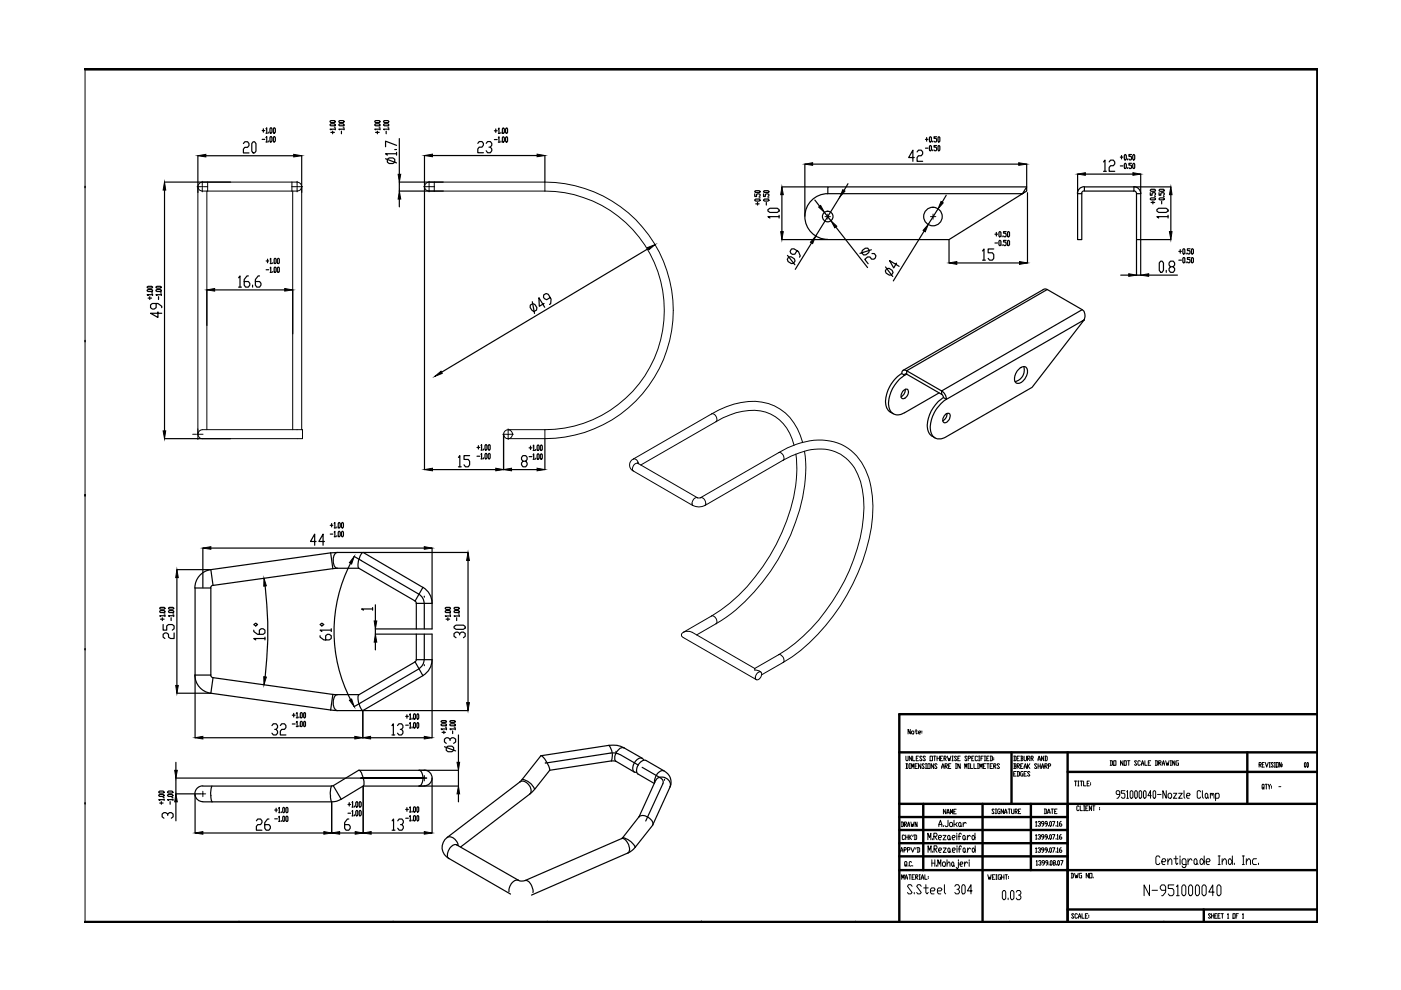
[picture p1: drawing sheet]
<svg xmlns="http://www.w3.org/2000/svg" width="297mm" height="210mm" viewBox="0 0 297 210" stroke-linecap="round" stroke-linejoin="round" font-family="sans-serif">
<!-- layer: 0 -->
<g fill="none" stroke="#000" stroke-width=".25">
<path d="M34.9 38.6h14M42 33v7.8M43.6 33h18.7M51.6 30.4l.3-.3h.6l.3 .3v.5l-.3 .3h-.6l-.3 .4v.8h1.2M53.7 30.1h.3l.3 .3v1.6l-.3 .4h-.3l-.3-.4v-1.6zM55.6 29.5h.5M55.6 27.7h.5M55.8 27.3v.7M56.4 27.3l.2-.2v1.1M56.4 29.2l.2-.2v1.1M56.4 28.2h.3M56.4 30.1h.3"/>
<path d="M57 28v.2M57 29.9v.2M57.4 27.1l.3 .2-.2 .9-.3-.2zM57.4 29l.3 .2-.2 .9-.3-.2zM58.1 27.1l.3 .2v.7l-.2 .2-.2-.2zM58.1 29l.3 .2v.7l-.2 .2-.2-.2zM64 33v7.8M70 26.4l.1-.2h.8l.2 .3-1 .2zM70 25.7l.9-.1 .2 .2-.2 .2h-.8zM70.1 28.1h.8M70.5 27.8v.6M70.9 27h.2"/>
<path d="M71.1 27.4h-1.1l.1 .1M71.1 27.2v.3M71.8 26.4l.2-.2h.8l.1 .3-.9 .2zM71.8 25.7l1-.1 .1 .2-.1 .2h-.8zM72.4 27.8v.6M72.8 27h.1M72.9 27.4h-1.1l.2 .1M72.9 27.2v.3M79.5 26.4l.1-.2h.8l.2 .3-1 .2zM79.5 25.7l.9-.1 .2 .2-.2 .2h-.8zM79.6 28.1h.8M80 27.8v.6"/>
<path d="M80.4 27h.2M80.6 27.4h-1.1l.1 .1M80.6 27.2v.3M81.3 26.4l.2-.2h.8l.1 .3-.9 .2zM81.3 25.7l1-.1 .1 .2-.1 .2h-.8zM81.7 33.7l2.4 .8M81.9 27.8v.6M82.1 33.8l.4-.3h.8l.4 .3v.6l-.4 .3h-.8l-.4-.3zM82.3 27h.1M82.4 27.4h-1.1l.2 .1M82.4 27.2v.3M83.7 31.7h.4"/>
<path d="M84.1 32.6h-2.4l.4 .3M84.1 30.8l-2.4-.9v1.2M84.1 32.3v.6M84.7 29.4v7.6M90 33v6.5M90 39.6v60M91.7 33h22.2M94 38.6h-9.3v1.9h9.3M101.3 30.4l.3-.4h.6l.3 .4v.4l-.3 .4h-.6l-.3 .4v.8h1.2M103.1 30.4l.3-.4h.6l.3 .4v.4l-.3 .4h-.3M104 31.2l.3 .4v.4l-.3 .4h-.6l-.3-.4M104.8 27.7h.6"/>
<path d="M104.8 29.6h.6M105.1 27.3v.8M105.7 27.3l.1-.2v1.2M105.7 29.2l.1-.2v1.1M105.7 28.3h.3M105.7 30.1h.3M106.2 28.1v.2M106.2 29.9v.2M106.6 27.1l.3 .2v.8l-.1 .2-.3-.2zM106.6 29l.3 .2v.7l-.1 .2-.3-.2zM107.4 27.1l.2 .2-.1 1-.3-.2v-.8zM107.4 29l.2 .2-.1 .9-.3-.2v-.7z"/>
<path d="M115.5 33v5.6M165.8 39.6h9.6M170.6 34.8v11M172.3 34.8h43.7M179.8 38.9l-.9 1.5M193.8 33.4h-1.1l.8-1.6v2.4M194.4 32.2l.3-.4h.6l.3 .4v.4l-.3 .4h-.6l-.3 .4v.8h1.2M196.2 29.5h.6M196.2 31.4h.6M196.5 29.2v.7M197.2 29l.3 .2v.7l-.2 .2-.2-.2zM197.2 30.9l.3 .1v.8l-.2 .2-.2-.2z"/>
<path d="M197.7 29.9v.2M197.7 31.8v.2M198.6 29h-.6v.3h.5l.1 .2v.4l-.1 .2h-.3l-.2-.2M198.6 30.9h-.6v.3h.5l.1 .2v.4l-.1 .2h-.3l-.2-.2M199 29l.3 .2-.2 .9-.2-.2zM199 30.9l.3 .1-.2 1-.2-.2zM217.7 39.6v.9l-.9 .6zM217.7 39.6h-42.2v1.5M217.7 34.8v4.7M228.5 36.9l-.1 4.1a1.46 1.46 0 0 1 1.5-1.4M229.9 39.6h10.5v.9h-10.5zM230.1 36.9h10.1"/>
<path d="M234 34.3l.3-.3v2.3M234 36.3h.6M235.2 34.3l.3-.3h.6l.2 .3v.5l-.2 .3h-.6l-.3 .4v.8h1.1M237.5 33.3h.6M237.5 35.2h.6M237.8 33v.7M238.5 32.8l.3 .2v.7l-.2 .2-.2-.2zM238.5 34.6l.3 .2v.8l-.2 .1-.2-.1zM239.1 33.7v.2M239.1 35.6v.1M239.9 32.8h-.5v.3h.4l.1 .2v.4l-.1 .2h-.3l-.1-.2M239.9 34.6h-.5v.4h.4l.1 .2v.4l-.1 .1h-.3l-.1-.1"/>
<path d="M240.3 32.8l.3 .2-.1 .9-.3-.2v-.7zM240.3 34.6l.3 .2-.1 .9-.3-.1v-.8zM240.5 39.6h7.7M241.9 36.9v4.1a1.46 1.46 0 0 0-1.5-1.4M34.9 40.3v51.1M50.6 58.9l.3-.4v2.4M52.7 58.5h-.3l-.6 .8v1.2l.3 .4h.6l.3-.4v-.4l-.3-.4h-.9M55 58.5h-.3l-.6 .8v1.2l.3 .4h.6l.3-.4v-.4l-.3-.4h-.9M56.4 55.3h.6M56.4 57.2h.6M56.7 54.9v.8M57.3 54.9l.1-.1v1.1"/>
<path d="M57.3 56.8l.1-.2v1.1M57.3 55.9h.3M57.3 57.7h.3M57.8 55.7v.2M57.8 57.6v.1M58.3 54.8l.2 .1v.8l-.1 .2-.3-.2zM58.3 56.6l.2 .2v.8l-.1 .1-.3-.1zM58.8 54.9l.2-.1 .2 .1-.1 1-.3-.2zM58.8 56.8l.2-.2 .2 .2-.1 .9-.3-.1zM84.7 42.2v1.7M137.5 52.7l-43.9 26.2M160 42.4l.2-.2h.8l.2 .3-1 .1z"/>
<path d="M160 41.1v.6h.4v-.5l.6-.1 .2 .1v.3l-.2 .2M160 40.6l1-.2 .2 .3-1 .1zM160.2 43.2h.8M160.6 42.9v.6M161 42h.2M161.9 42.4l.2-.2h.7l.2 .3-.9 .1zM161.9 41.1v.6h.4v-.5l.5-.1 .2 .1v.3l-.2 .2M161.9 40.6l.9-.2 .2 .3-.9 .1zM162.5 42.9v.6M162.8 44.5l.4-.3h1.6l.4 .3v.2l-.4 .3h-1.6l-.4-.3zM162.8 42h.2M165.2 45.9h-2.4l.4 .3"/>
<path d="M165.2 45.6v.6M165.8 50.8h9.6M165.8 41.3v7.8M167 54.1l1.5 2M167.2 54.5l.5-.1 .7 .5 .2 .4-.4 .5-.4 .1-.7-.4-.2-.5zM169 53.1l-.5 .8h-.5l-.3-.2-.2-.4 .3-.5 .5-.1 1 .6 .4 1-.2 .2M172.1 51.5l-3.5 5.6M172.4 42.2a4.8 4.8 0 0 1 3.1-1.1h41.3l-15.6 9.7h-25.7a4.8 4.8 0 0 1-4.6-3.2 4.8 4.8 0 0 1 1.5-5.4zM172.8 42.4l1 1.3M174.8 45l1.4 1.8M177.2 48.1l6.7 8.6M178.1 41.8l-5.2 8.3"/>
<path d="M182.8 53.1l.7-.5h.5l.3 .5-.1 .5-.6 .4-.5 .1-.4-.5zM184.7 53l-2.4 .7M184.9 53.8h.5l.3 .4-.1 .5-.3 .2h-.5l-.4-.4h-.5l-.6 .5 .8 .9M187.7 56.6l1.6 2M188 56.9h.5l.6 .4 .3 .5-.4 .5h-.4l-.7-.4-.2-.5zM190.1 55.8l-.6 1-.9-1.6 2 1.3M195.9 49l-6.5 10.6M198.9 44.3l-2.1 3.3M200.6 41.4l-.8 1.4M201.2 50.8v5M202.9 55.8h13.3M208.3 53.2l.3-.4v2.4"/>
<path d="M208.3 55.2h.6M210.7 52.8h-1.2v.8h.9l.3 .4v.8l-.3 .4h-.6l-.3-.4M210.9 49.7h.6M210.9 51.5h.6M211.2 49.3v.7M211.9 49.1l.3 .2v.7l-.2 .2-.2-.2zM211.9 51l.3 .1v.8l-.2 .2-.2-.2zM212.5 50v.2M212.5 51.9v.2M213.3 49.1h-.5v.3h.4l.1 .3-.1 .5h-.3l-.1-.2M213.3 51h-.5v.3h.4l.1 .2-.1 .6h-.3l-.1-.2M213.7 49.1l.3 .2v.7l-.1 .2-.3-.2z"/>
<path d="M213.7 51l.3 .1v.8l-.1 .2-.3-.2zM217.8 40.9v14.9M228.5 41.1h.9v9.7h-.9zM229.9 40.5l-.5 .3-.1 .2M237.6 58.3h1.7M240.4 40.5h.3l.3 .5M241 41.1h.9v9.7h-.9zM241 50.8v7.5h.9v-7.5M241.9 50.8h6.3M243.5 58.3h6.1M243.9 42.1l.2-.1h.7l.2 .2-.9 .2zM243.9 40.9v.5h.4v-.4l.5-.1 .2 .1v.3l-.2 .1"/>
<path d="M243.9 40.3l.2-.2h.7l.2 .3-.9 .2zM244.1 42.9h.7M244.4 42.7v.5M244.8 41.7h.2M245.3 44.5l.4-.3h1.5l.5 .3v.2l-.5 .3h-1.5l-.4-.3zM245.7 42.1l.2-.1h.8l.1 .2-.9 .2zM245.7 40.9v.5h.4v-.4l.6-.1 .1 .1v.3l-.1 .1M245.7 40.3l.2-.2h.8l.1 .3-.9 .2zM246.1 55.4h.3l.3 .4v1.5l-.3 .4h-.3l-.3-.4v-1.5zM246.3 42.7v.5M246.7 41.7h.1M247.3 57.3v.4"/>
<path d="M247.7 45.9h-2.4l.4 .3M247.7 45.6v.6M248.2 56.6l-.3-.4v-.4l.3-.4h.6l.2 .4v.4l-.2 .4h-.6l-.3 .3v.4l.3 .4h.6l.2-.4v-.4l-.2-.3M248.2 41.3v7.8M249.9 55.2h.6M249.9 53.3h.6M250.2 52.9v.8M250.9 52.7l.3 .2-.1 .9-.3-.1zM250.9 54.6l.3 .2-.1 .9-.3-.2zM251.5 53.7v.1M251.5 55.5v.2M252.3 52.7h-.5v.4h.4l.1 .2v.4l-.1 .1h-.3l-.1-.1"/>
<path d="M252.3 54.6h-.5v.4h.4l.1 .2-.1 .5h-.3l-.1-.2M252.7 52.7l.3 .2v.8l-.1 .1-.3-.1zM252.7 54.6l.3 .2v.7l-.1 .2-.3-.2zM31.2 61.5l.9-.1 .2 .3-.9 .1zM31.2 60.8l.9-.1 .2 .3-.9 .1zM31.4 63.2h.7M31.8 62.9v.6M32.1 62.1h.2M32.3 62.5h-1.1l.2 .2M32.3 62.4v.3M33.1 61.5l.9-.1 .2 .3-.9 .1zM33.1 60.8l.9-.1 .2 .3-.9 .1z"/>
<path d="M33.1 64.3v.9l-.4 .3h-.4l-.4-.3v-.6l.4-.3h1.2l.8 .6v.3M33.5 66.1v1.2l-1.6-.9h2.4M33.6 62.9v.6M34 62.1h.2M34.2 62.5h-1.1l.2 .2M34.2 62.4v.3M43.9 61.5v7.5M45.5 61.5h14.9M50.6 60.9h.6M53.6 60.5v.4M62.1 61.5v9.3M112.4 64.7l.5-.3 .5 .2 .4 .6-.1 .5-.5 .3-.4-.2-.4-.6z"/>
<path d="M112.9 64l.4 2.5M115.4 64.3l-1.1 .6v-1.8l1.2 2.1M116.7 63.1l-.8 .4-.5-.2-.2-.3 .1-.5 .5-.3 .4 .2 .6 1v1l-.3 .2M192.2 79.3h-.3l-.1 .2M192.2 79.3l-.4 .2M215.8 78.5a1.2 1.2 0 0 1 1.9-.4 2.51 2.51 0 0 1-2 3.2 1.21 1.21 0 0 1-.4-1.8zM217.1 77.7a2.52 2.52 0 0 1-1.9 3.2M222 61.4l-.6-.1-29.9 17.2M229.4 65.7l-7.4-4.3-29.8 17.2v.7l7.4 4.3v-.7M229.9 67.8a1.81 1.81 0 0 0-.5-2.1l-29.8 17.2-7.4-4.3a.64 .64 0 0 0-.7-.1 .64 .64 0 0 0-.3 .7M34.9 93h14M91.7 99.6h13.4"/>
<path d="M97.2 97l.3-.4v2.4M97.2 99h.6M99.6 96.6h-1.2v.8h.9l.3 .4v.8l-.3 .4h-.6l-.3-.4M101.1 94.9h.6M101.1 96.7h.6M101.4 94.5v.7M102 94.5l.1-.2v1.1M102 96.4l.1-.3v1.2M102 95.4h.3M102 97.3h.3M102.5 95.2v.2M102.5 97.1v.2"/>
<path d="M103 94.3l.3 .2-.2 .9-.3-.2zM103 96.1l.3 .3-.2 .9-.3-.2zM103.7 94.3l.2 .2-.1 .9-.3-.2v-.7zM103.7 96.1l.2 .3-.1 .9-.3-.2v-.7zM106.8 92.1v7.5M108.5 99.6h5.4M110.9 97.8l-.3-.4v-.4l.3-.4h.6l.3 .4v.4l-.3 .4h-.6l-.3 .4v.4l.3 .4h.6l.3-.4v-.4l-.3-.4M112.2 95h.6M112.2 96.8h.6M112.5 94.6v.7M113 94.6l.2-.2v1.1M113 96.4l.2-.2v1.2"/>
<path d="M113 95.5h.3M113 97.4h.3M113.6 95.3v.2M113.6 97.2v.2M114 94.4l.3 .2-.1 .9-.3-.2zM114 96.2l.3 .2-.1 1-.3-.2zM114.7 94.4l.3 .2-.1 .9-.3-.2v-.7zM114.7 96.2l.3 .2-.1 1-.3-.2v-.8zM115.5 93.1v6.5M191.2 84.1l-.1 .1M191.5 82.9a.61 .61 0 0 1 1-.1 1.28 1.28 0 0 1-1.3 1.7 1.25 1.25 0 0 1 .3-1.6zM191.9 82.5l-.2 1-.5 .5"/>
<path d="M199.1 83.3l-7.3 4.2a2.08 2.08 0 0 1-2.3 .3 2.08 2.08 0 0 1-1.1-2.1 7.5 7.5 0 0 1 3.4-6.2l-.6-.3a7 7 0 0 0-3.3 7l.5 .9 1 .6M199.5 85.6l.9-.8 29.5-17-11.1 14.3-18.1 10.5a2.06 2.06 0 0 1-2.4 .3 2.06 2.06 0 0 1-1.1-2.1l.1-.7a7.9 7.9 0 0 1 2.2-4.5zM199.6 83.6l.4 .7M199.6 82.9a2.23 2.23 0 0 1 1.1 1.8l-.7-.4a7.1 7.1 0 0 0-3.2 7l.3 .7 1.1 .8M200.4 87.9a.59 .59 0 0 1 .9-.2 .59 .59 0 0 1 .1 .9 .99 .99 0 0 1-1.4 .9 1.23 1.23 0 0 1 .4-1.6zM200.8 87.6a1.59 1.59 0 0 1-.9 1.6M43 116.2v8.4M44.7 116.2h45.3M67 114.8h-1.2l.9-1.6v2.4M68.8 114.8h-1.2l.9-1.6v2.4M70 111.4h.6M70 113.2h.6"/>
<path d="M70.1 117.2l-25.4 3.6M70.1 117.2l.5 3.4M70.3 111v.7M70.9 111l.1-.2v1.1M70.9 112.9l.1-.3v1.2M70.9 111.9h.3M70.9 113.8h.3M71.4 111.7v.2M71.4 113.6v.2M71.5 117.1l-1.4 .1M71.5 117.1a1.87 1.87 0 0 0-.7 2.6l.2 .5 .5 .3M71.5 117.1h27.7"/>
<path d="M71.8 110.8l.3 .2v.7l-.1 .2-.3-.2zM71.8 112.6l.3 .3v.7l-.1 .2-.3-.2zM72.6 110.8l.2 .2-.1 .9-.3-.2v-.7zM72.6 112.6l.2 .3-.1 .9-.3-.2v-.7zM74.3 119.4a31.6 31.6 0 0 0 0 28.9M75.1 118l1.4 .8M76.6 118.8l12.2 7.2a2.22 2.22 0 0 1 1.1 1.9M91.6 116.2v11.6M99.2 118.8v30.2M33.9 129.6l.9-.1 .2 .3-1 .1zM33.9 128.9l.9-.1 .2 .2-1 .2zM34 131.3h.8"/>
<path d="M34.4 131v.6M34.6 132.4v1.2h.7v-.9l.4-.3h.8l.4 .3v.6l-.4 .3M34.8 130.2h.2M35 130.6h-1.1l.1 .1M35 130.4v.3M35.7 129.6l1-.1 .1 .3-.9 .1zM35.7 128.9l1-.1 .1 .2-.9 .2zM36.3 131v.6M36.7 130.2h.1M36.8 130.6h-1.1l.2 .1M36.8 130.4v.3M36.9 134.2v1.2h-.7l-.5-.3v-.6l-.4-.3h-.3l-.4 .3v.6l.4 .3"/>
<path d="M37.5 120.8h7.2M37.5 122.5v22.8M41.4 124.7v31.7M41.4 124.7h3.3M44.7 120.8a3.9 3.9 0 0 0-3.4 3.9M44.7 124.7v18.4M45.2 124.1l-.3 .1-.2 .5M53.8 133.6v.3l.8 .6h1.2l.4-.3v-.6l-.4-.3h-.4l-.4 .3v.9M53.8 132.4l.4-.3 .4 .3-.4 .3zM56.2 135.4h-2.4l.4 .3M56.2 135.1v.6M56.2 124.2a81.2 81.2 0 0 1 0 19.3"/>
<path d="M67.9 134.8v.3l.8 .6h1.1l.4-.3v-.6l-.4-.3h-.4l-.4 .3v.9M67.9 132.4l.3-.3 .5 .3-.5 .3zM70.2 133.6h-2.3l.3 .3M70.2 133.3v.6M70.6 120.6l-25.4 3.5-.5-3.3M71.5 120.5l-.9 .1M71.5 120.5h4.6M76.1 120.5a3.3 3.3 0 0 1 .9-3.4l12.7 7.4-1.7 2.9M76.1 120.5l11.9 6.9M79 129.1h-2.3l.3 .3M79 128.8v.6M79.6 128.2v3.5"/>
<path d="M79.6 136.1v1.7M88 127.4l.3 .5M88.2 133.4h-8.6v1.1h8.6M88.3 139.8l-.3 .5M88.3 127.9h3.3v5.5h-3.3zM88.3 134.5h3.3v5.4h-3.3zM89.7 124.5a3.9 3.9 0 0 1 1.9 3.4M89.9 139.8a2.22 2.22 0 0 1-1.1 2M90 126.6h.1M90 127.9v5.5M90 134.5v5.4M91.6 139.8a3.9 3.9 0 0 1-1.9 3.4"/>
<path d="M91.6 140v16.4M94.4 129.6l.9-.1 .2 .3-.9 .1zM94.4 128.9l.9-.1 .2 .2-.2 .2h-.7zM94.6 131.3h.7M95 131v.6M95.3 130.2h.2M95.5 130.6h-1.1l.2 .1M95.5 130.4v.3M96.3 132.8l.4-.3h1.6l.3 .3v.3l-.3 .3h-1.6l-.4-.3zM96.3 129.6l.9-.1 .2 .3-1 .1zM96.3 128.9l.9-.1 .2 .2-.2 .2h-.8zM96.8 131v.6"/>
<path d="M97.2 130.2h.2M97.4 130.6h-1.1l.1 .1M97.4 130.4v.3M97.5 134.6v-.3l-.4-.3h-.4l-.4 .3v.6l.4 .3M97.5 134.3l.3-.3h.5l.3 .3v.6l-.3 .3M37.5 147h7.2M43 156.4h32.2M44.7 143.1l.2 .5 .3 .1M44.7 143.1h-3.4a3.9 3.9 0 0 0 3.4 3.9M44.7 147l25.4 3.5M45.2 143.7l25.4 3.5M45.2 143.7l-.5 3.3"/>
<path d="M57.7 153.8l.3-.3h.5l.3 .3v.5l-.3 .3h-.2M58.5 154.6l.3 .4v.4l-.3 .4h-.5l-.3-.4M59.4 153.8l.3-.3h.6l.3 .3v.5l-.3 .3h-.6l-.3 .4v.8h1.2M62 151.6h.6M62 153.5h.6M62.3 151.3v.7M62.8 151.3l.2-.2v1.1M62.8 153.1l.2-.1v1.1M62.8 152.2h.3M62.8 154.1h.3M63.4 152v.2M63.4 153.9v.2"/>
<path d="M63.8 151.1l.3 .2-.1 .9-.3-.2zM63.8 153l.3 .1-.1 1-.3-.2zM64.5 151.1l.3 .2-.2 .9-.2-.2zM64.5 153l.3 .1-.2 1-.2-.2zM70.1 150.5l1.4 .2M70.6 147.2l.9 .1M70.6 147.2l-.5 3.3M71.5 147.3a1.79 1.79 0 0 0-.8 2.1 1.43 1.43 0 0 0 .8 1.3M71.5 150.7h27.7M71.5 147.3h4.6M76.5 149l-1.4 .8M76.9 150.7v5.7"/>
<path d="M78.6 156.4h11.4M83.1 153.8l.3-.3v2.3M83.1 155.8h.6M84.3 153.8l.3-.3h.5l.3 .3v.5l-.3 .3h-.2M85.1 154.6l.3 .4v.4l-.3 .4h-.5l-.3-.4M86 151.9h.6M86 153.8h.6M86.3 151.6v.7M86.8 151.6l.2-.3v1.2M86.8 153.4l.2-.2v1.1M86.8 152.5h.3M86.8 154.3h.3"/>
<path d="M87.4 152.3v.2M87.4 154.1v.2M87.8 151.3l.3 .3-.1 .9-.3-.2zM87.8 153.2l.3 .2-.1 .9-.3-.2zM88 140.3l1.7 3-12.7 7.3a1.18 1.18 0 0 1-.8-1.2 2.57 2.57 0 0 1-.1-2.1M88 140.3l-11.9 7M88.5 151.3l.3 .3-.2 .9-.2-.2zM88.5 153.2l.3 .2-.2 .9-.2-.2zM88.8 141.8l-12.3 7.2M90 141.1h.1M93.5 153.6l.9-.1 .3 .3-1 .1zM93.5 152.9l.9-.1 .3 .2-1 .2z"/>
<path d="M93.7 155.3h.7M94.1 155v.5M94.2 158.3l2.4 .9M94.4 154.2h.3M94.6 158.5l.4-.3h.8l.4 .3v.6l-.4 .3h-.8l-.4-.3zM94.7 154.6h-1.2l.2 .1M94.7 154.4v.3M95.4 153.6l.9-.1 .2 .3-.9 .1zM95.4 152.9l.9-.1 .2 .2-.9 .2zM95.4 157v-.3l-.4-.3h-.4l-.4 .3v.6l.4 .3M95.4 156.7l.4-.3h.4l.4 .3v.6l-.4 .3M96 155v.5"/>
<path d="M96.3 154.2h.2M96.5 154.6h-1.1l.2 .1M96.5 154.4v.3M97.2 155.8v5.8M129.1 158a3.4 3.4 0 0 1 .5 3.3M129.1 158a4.8 4.8 0 0 1 3.2 .6M129.1 158l-14.4 2.2M130.6 159.5h.1M132.3 158.6a1.88 1.88 0 0 0-2 1.8v.6l.4 .5M132.3 158.6l3.9 2.2M33.7 168.6l.9-.2 .2 .3-.2 .2h-.7zM33.7 167.9l.2-.2h.7l.2 .3-.9 .1z"/>
<path d="M33.9 170.3h.7M34.2 170v.5M34.6 169.1h.2M34.8 169.5h-1.1l.2 .2M34.8 169.4v.3M35.5 168.6l.9-.2 .3 .3-.3 .2h-.7zM35.5 167.9l.2-.2h.7l.3 .3-1 .1zM35.6 172.9v-.3l-.5-.3h-.3l-.4 .3v.6l.4 .3M35.6 172.6l.3-.3h.4l.4 .3v.6l-.4 .3M36.1 170v.5M36.4 169.1h.3M36.7 169.5h-1.2l.2 .2"/>
<path d="M36.7 169.4v.3M37.3 161.6v1.7M37.3 170v4M41.4 168.4v8.2M43 176.6h25.7M44.7 168.7v.6l.3 .7M44.9 166.7l-.2 1.1v.8M54.4 174l.3-.3h.5l.3 .3v.4l-.3 .4h-.5l-.3 .4v.8h1.1M57 173.7h-.3l-.6 .7v1.2l.3 .4h.6l.3-.4v-.4l-.3-.4h-.9M58.3 171.7h.5M58.3 173.6h.5M58.5 171.4v.7"/>
<path d="M59.1 171.4l.1-.2v1.1M59.1 173.2l.1-.1v1.1M59.1 172.3h.3M59.1 174.2h.3M59.6 172.1v.2M59.6 174v.2M60.1 171.2l.3 .2v.7l-.2 .2-.3-.2zM60.1 173.1l.3 .1v.8l-.2 .2-.3-.2zM60.7 171.2l.3 .2-.1 .9-.3-.2zM60.7 173.1l.3 .1-.1 1-.3-.2zM70.3 166.7a5.3 5.3 0 0 0 0 3.3M70.3 170.1v6.5"/>
<path d="M70.7 166.6l5.3-3.3a1.26 1.26 0 0 1 .9 1.2 2.87 2.87 0 0 1 .1 2.1l-4.7 2.9-.9 .4-1.1 .1M70.7 166.6l-27.7 .1a1.65 1.65 0 0 0-1.7 1.6 1.65 1.65 0 0 0 1.7 1.7h27.3M70.7 166.6l1.6 2.9M72 176.6h3.3M73.8 170.6h.5M73.8 172.4h.5M74 173.7h-.3l-.6 .7v1.2l.3 .4h.6l.3-.4v-.4l-.3-.4h-.9M74 170.2v.7M74.6 170.2l.2-.2v1.1M74.6 172l.2-.2v1.2M74.6 171.1h.3M74.6 173h.3"/>
<path d="M75.2 170.9v.2M75.2 172.8v.2M75.6 170l.3 .2-.2 .9-.3-.2v-.7zM75.6 171.8l.3 .2-.2 1-.3-.2v-.8zM76.1 163.3h21.1v3.4h-20.2M76.3 170l.3 .2v.7l-.2 .2-.2-.2zM76.3 171.8l.3 .2v.8l-.2 .2-.2-.2zM76.5 165h13.5h-13.4M77 166.8v9.8M78.7 176.6h11.3M83.1 174l.3-.3v2.3M83.1 176h.6"/>
<path d="M84.3 174l.3-.3h.6l.3 .3v.4l-.3 .4h-.3M85.2 174.8l.3 .4v.4l-.3 .4h-.6l-.3-.4M86 171.6h.6M86 173.5h.6M86.3 171.2v.8M86.8 171.2l.2-.1v1.1M86.8 173.1l.2-.2v1.1M86.8 172.2h.3M86.8 174h.3M87.4 172v.2M87.4 173.9v.1M87.8 171.1l.3 .1-.1 1-.3-.2z"/>
<path d="M87.8 172.9l.3 .2-.1 .9-.3-.1zM88.5 171.1l.3 .1-.2 1-.2-.2zM88.5 172.9l.3 .2-.2 .9-.2-.1zM88.8 163.3a1.81 1.81 0 0 1 .8 2.2 1.08 1.08 0 0 1-.8 1.2M89.9 163.3a1.67 1.67 0 0 1 1.7 1.7 1.67 1.67 0 0 1-1.7 1.6M90 165h.1M90.4 165h-53.1v3.3h5.1M91.6 165.1v11.5M94.8 177.5a2.6 2.6 0 0 0 .4 4.5l13 7.6M94.8 177.6a1.77 1.77 0 0 1 2.4 1.7M96.9 179.2a1.66 1.66 0 0 0-1.9 1.4l-.1 .9M96.9 179.2l13 7.4"/>
<path d="M96.9 179.1v.1M97.2 168.3v1.7M110.2 165.8a1.86 1.86 0 0 1 2.4 2.1l-.3 .5M110.2 165.8l-15.4 11.7M110.7 165.2a3.5 3.5 0 0 1 2.6 2.1M112.3 168.4l-14.6 11.2M114.7 160.2a4.2 4.2 0 0 1 1.8 2.7v.4l-3.1 4-1.1 1.1M114.7 160.2l-4.5 5.6M115.6 161.8l13.8-2.1a3.5 3.5 0 0 1 2.1 .3l3.8 2.2M116.5 163.3l13.8-2 4.2 2.4M131.8 177.8l-20.5 8.9-.7 .1-.7-.2M131.8 177.8a1.68 1.68 0 0 1 1.6 1.6l.1 .9"/>
<path d="M132 177.6a3.8 3.8 0 0 1 2.7 2M132 177.6l-.2 .2M132 177.6l3.5-4.5a2.11 2.11 0 0 1 2.9 1.8l-3.7 4.8-1.1 .9-20.9 9.2M136.1 162.7l3.9 2.2a.99 .99 0 0 1 .5 1.3l-3.6 7.9M136.5 161.2a.79 .79 0 0 0-1.4-.2 2.02 2.02 0 0 0-.6 2.7h.5M138.7 166.1l-3.4-2a1.7 1.7 0 0 1 .4-2.4 1.13 1.13 0 0 1 1.3-.5l3.8 2.2a2.62 2.62 0 0 1 1.3 3.4M140.8 163.4a1.99 1.99 0 0 0-2 2.1v.4M140.9 165.4h.1M142.1 166.8l-3.7 8.1M142.2 166.4l-.1 .4M142.2 166.4a1.76 1.76 0 0 0-1.3-1.6 1.76 1.76 0 0 0-1.9 .6l-3.5 7.8M94.8 181.5l.4 .5"/>
<path d="M109.9 186.6a2.07 2.07 0 0 0-2 2.5M111.3 186.7a1.68 1.68 0 0 1 1.6 1.6l.1 .9M133.4 180.3l-.3 .6"/>
<circle cx="175.5" cy="45.9" r="1.12"/>
<circle cx="197.8" cy="45.9" r="1.97"/>
</g>
<g fill="none" stroke="#000" stroke-width=".21">
<path d="M18 14.6v181M41.8 39.6h.8M42 39.6a.94 .94 0 0 0 .9 .9h20.1a.94 .94 0 0 0 1-.9M42 39.6a1.02 1.02 0 0 1 .9-1h20.1a1.01 1.01 0 0 1 1 1M42 39.6v52.6M42.8 39.6h.3M42.9 38.4v.9M42.9 39.4v.3M42.9 39.8v.9M43.2 39.6h.8M44 38.6v1.9M61.9 38.6v1.9"/>
<path d="M61.9 39.6h.8M62.9 39.6h.3M63 38.4v.9M63 39.4v.3M63 39.8v.9M63.3 39.6h.8M64 39.6v51.5M89.8 39.6h.9M90.8 39.6h.3M91 38.4v.9M91 39.4v.3M91 39.8v.9"/>
<path d="M91.2 39.6h.9M92.1 38.6v1.9M115.5 38.6a27.2 27.2 0 0 1 27.2 27.2 27.2 27.2 0 0 1-27.2 27.2M115.5 38.6h-24.5a.95 .95 0 0 0-1 1 .95 .95 0 0 0 1 .9h24.5M115.5 38.6v1.9M43.9 40.5v50.6M62.1 40.5v50.6M115.5 40.5a25.3 25.3 0 0 1 25.3 25.3 25.3 25.3 0 0 1-25.3 25.3M174.9 45.9h.4M175.4 45.9h.2M175.5 45.4v1.1M175.6 45.9h.5"/>
<path d="M197.3 45.9h.4M197.8 45.9h.1M197.8 45.4v1.1M198 45.9h.4M40.9 92.1h.8M41.8 92.1h.3M42 92.3v.9M42.2 91.4l.7-.3h21.2v1.9h-21.2a.94 .94 0 0 1-.9-.6 .94 .94 0 0 1 .2-1zM42.2 92.1h.9M106.6 92.1h.8M107.6 92.1h.3M107.7 91.1h7.8"/>
<path d="M107.7 93h7.8M107.7 90.9v.9M107.7 91.9v.3M107.7 92.3v.9M108 92.1h.8M115.5 91.1v1.9M134.3 97.3a1.4 1.4 0 0 0-.8 1.3 1.4 1.4 0 0 0 .8 1.3M134.3 97.3a.97 .97 0 0 1 1.1 1M134.3 99.9l12.6 7.3M135.2 98.2h.1M135.2 98.2a1.1 1.1 0 0 0-.9 1.7M135.2 98.2l12.7 7.3"/>
<path d="M150.9 87.8a15.5 15.5 0 0 1 12-2.2 11 11 0 0 1 7.3 8.2M150.9 87.8a1.08 1.08 0 0 1 .9 1.6M150.9 87.8l-16.6 9.5M151.8 89.4a13.6 13.6 0 0 1 10.5-2 9.2 9.2 0 0 1 6.1 7M151.8 89.4l-16 9.2M165.1 96a15.2 15.2 0 0 1 11.7-2.3 11 11 0 0 1 7.6 8.5 29.1 29.1 0 0 1-1.5 16.8 43.4 43.4 0 0 1-15 20.3l-1.9 1.2M165.1 96a1.06 1.06 0 0 1 .9 1.6M165.1 96l-16.6 9.5M166 97.6a15 15 0 0 1 8.3-2.4 8.9 8.9 0 0 1 8.2 6.9 27.6 27.6 0 0 1-1.5 16.6 41.6 41.6 0 0 1-14.2 19l-1.7 1.1M166 97.6l-16.6 9.6M168.7 96.3a30.3 30.3 0 0 1-2.9 16.6 38 38 0 0 1-14.9 17.7M170.6 95.7a29.7 29.7 0 0 1-1.9 15 40.9 40.9 0 0 1-16.9 21.5"/>
<path d="M146.9 107.2a2.87 2.87 0 0 0 2.5 0M147.9 105.5h.6M147.9 105.5a1.11 1.11 0 0 0-1 1.7M148.5 105.5a1.07 1.07 0 0 1 .9 1.7M150.9 130.6a1.08 1.08 0 0 1 .9 1.6M150.9 130.6l-6 3.5M151.8 132.2l-4.1 2.4M165.1 138.8a1.08 1.08 0 0 1 .9 1.7M165.1 138.8l-5.1 2.9M160 141.7v.4l1.3 .4M160 141.7l-13.2-7.6a1.57 1.57 0 0 0-2.3 .5v.3l.4 .3 15.5 8.9M160.6 142.7a.52 .52 0 0 1 .7-.2 .52 .52 0 0 1 .1 .8 .8 .8 0 0 1-1.2 .7l-.1-.5z"/>
<path d="M166 140.5l-4.5 2.6M193 154.6v1l-.5-1v1M193.4 155l.4 .2-.2 .4-.3-.2zM194 155h.5M194.2 154.6v.8l.2 .2 .1-.2M194.7 155.3h.4v-.3l-.4 .2 .2 .4h.2M195.5 155v.2M195.5 155.3v.1M42.5 168.3h.4M43 168.3h.1M43 167.8v.4M43 168.3v.1"/>
<path d="M43 168.5v.4M43.2 168.3h.4M89.4 165h.4M89.9 165h.1M90 164.4v.4M90 164.9v.2M90 165.1v.5M90.1 165h.4M191.1 174.3h.3l.2 .2v.6l-.2 .2h-.3M191.2 174.3v1M191.8 174.8h.3l.1-.2-.1-.3h-.3v1M191.8 177.2l-.2-.2h-.2l-.1 .2 .1 .8 .4-.2"/>
<path d="M191.9 174.8l.3 .5M192 177v1M192 177.5h.5M192.1 160.3l.1 1 .3-.2v-.8M192.1 161.9h.3l.1 .2v.7l-.1 .1h-.3M192.2 161.9v1M192.4 175.3l.3-1 .2 1M192.4 174.9h.5M192.5 177v1M192.7 177v1M192.8 161.9h.2M192.8 162.9h.2"/>
<path d="M192.9 177.5l.4 .5M192.9 161.9v1M193.1 174.3l.2 1 .2-.5v.5l.3-1M193.1 179.7l.4 1 .4-1M193.3 177l-.6 .5M193.3 160.3v1l-.5-1v1M193.3 162.9v-1l.2 .7 .3-.7v1M193.5 160.3v1h.5M193.6 177l-.1 .4M193.8 177h.4l.2 .2v.6l-.2 .2h-.4M194 177v1M194 162.4h.3"/>
<path d="M194.2 179.7l-.1 .3M194.3 160.8h.2M194.4 174.3v1l-.4-1v1M194.5 179.7h.4l.1 .2v.6l-.1 .2h-.4M194.5 161.9h-.5v1h.5M194.6 179.7v1M194.7 160.3h-.4v1h.4M195.2 161.9v1l-.5-1v1M195.5 160.5l-.1-.2-.4 .2 .5 .6-.1 .2-.4-.2M196 162.1l-.2-.2-.3 .2 .5 .7-.2 .1-.3-.1M196.2 160.5l-.1-.2-.4 .2 .5 .6-.1 .2-.4-.2M196.2 161.9h.3"/>
<path d="M196.2 162.9h.3M196.3 161.9v1M196.7 161.9h.5v1h-.5zM196.7 178.1v-1.4l.4 .9 .3-.9v1.4M197.2 160.3h.5v1h-.5zM197.7 177.8v.3M198 161.9v1l-.6-1v1M198 160.3h.4M198 177.3h.5l.2-.2-.2-.4h-.5v1.4M198.2 160.3v1M198.2 177.3l.5 .8M198.7 162.1l-.2-.2-.3 .2 .5 .7-.2 .1-.3-.1"/>
<path d="M198.7 160.8h.5M198.7 160.3v1M199 177.6h.5l.1-.3-.1-.2h-.4l-.1 .2v.5l.1 .3h.4M199.1 175.3v-.5l.3-.9 .3 1.4M199.1 174.8h.6M199.2 160.3v1M199.4 160.8h.2M199.6 162.9l.3-1 .3 1M199.6 162.6h.6M199.9 160.3h-.5v1h.5M199.9 177.1h.7l-.7 1h.7M200 179.8h.6l-.6 .9h.6"/>
<path d="M200 175v.3M200.2 160.8l.4-.1-.1-.4h-.3v1M200.3 160.8l.3 .5M200.4 162.4h.3l.2-.1-.2-.4h-.3v1M200.5 162.4l.4 .5M200.5 171.6v1l-.5-1v1M200.8 172.6l.2-1 .3 1M200.8 172.3h.5M200.9 160.3l.2 1 .2-.5 .1 .5 .2-1M201 173.9v1.1l-.2 .3h-.3l-.1-.3M201.1 177.1l.3 .2v.5l-.1 .3-.4-.3v-.5zM201.1 179.8l.3 .2v.5l-.1 .2-.3-.2v-.5z"/>
<path d="M201.1 162.4h.3M201.4 177.8l.1 .3M201.5 174.4h.3l.2 .2v.4l-.2 .3h-.3l-.2-.3zM201.5 172.6v-1l.3 .7 .2-.7v1M201.6 161.9h-.5v1h.5M201.8 161.3h.3M201.8 160.3h.3M201.9 177.6h.5l.1-.3-.1-.2h-.3l-.2 .2v.5l.2 .3h.3M202 160.3v1M202.2 172.1h.3M202.3 173.9v1.4M202.6 161.9h.2"/>
<path d="M202.6 162.9h.2M202.6 174.8l.3 .5M202.7 161.9v1M202.7 171.6h-.5v1h.5M202.8 160.5l-.1-.2-.3 .2 .4 .6-.1 .2-.3-.2M202.9 176.7v.2M202.9 177.1v1M202.9 179.3v.3M202.9 179.8v.9M202.9 174.4l-.3 .4h-.3M203.1 160.8h.2M203.2 177.3h.5"/>
<path d="M203.4 174.4l.4 .2v.4l-.2 .3-.4-.3v-.4zM203.6 160.3h-.5v1h.5M203.6 161.9v1l-.5-1v1M203.8 175l.1 .3M203.8 176.9l-.1-.2-.4 .2v1.2M203.8 179.6l-.1-.3-.3 .3v1.1M204.2 174.4v.9M204.3 177.1l.3 .2v.5l-.1 .3-.4-.3v-.5zM204.3 179.8l.3 .2-.1 .7-.3-.2v-.5zM204.6 162.9v-1l.2 .7 .2-.7v1M204.6 177.8l.2 .3M204.9 174.6l-.3-.2-.4 .4"/>
<path d="M205 160.5l-.1-.2-.3 .2 .4 .6-.1 .2-.3-.2M205.1 177.1v1M205.1 179.8v.9M205.3 160.8l.5-.1-.1-.4h-.4v1M205.3 161.9h.2M205.3 162.9h.2M205.4 161.9v1M205.7 177.3l-.3-.2-.3 .5M205.8 161.9v1h.4M206 160.8h.2M206.2 177.1h.2l.3 .5-.3 .5-.3-.3v-.5zM206.3 179.8l.5 .5-.4 .4-.3-.2v-.5z"/>
<path d="M206.5 160.3h-.5v1h.5M206.5 161.9v1h.5M206.7 176.7v1.4M206.8 179.3v1.4M207.3 160.5l-.2-.2-.3 .2 .1 .8 .4-.2M207.3 161.9h.2M207.3 162.9h.2M207.3 161.9v1M207.5 161.3h.2M207.5 160.3h.2M207.6 160.3v1M207.7 162.9v-1l.3 .7 .2-.7v1"/>
<path d="M208 160.8h.2M208.5 160.3h-.5v1M208.5 162.4h.2M208.7 161.3h.3M208.7 160.3h.3M208.8 160.3v1M209 161.9h-.5v1h.5M209.2 160.8h.3M209.2 161.9h.5M209.5 161.9v1M209.7 160.3h-.5v1h.5M209.9 160.3h.4l.1 .2v.6l-.1 .2h-.4"/>
<path d="M209.9 162.4h.3M210.1 160.3v1M210.4 161.9h-.5v1h.5M210.7 162.4h.3l.2-.1-.2-.4h-.3v1M210.7 160.7v.1M210.7 161v.1M210.8 171.7l-.1-.2-.4 .2 .5 .7-.1 .1-.4-.1M210.8 162.4l.4 .5M211 172.5h.3M211 171.5h.3M211.2 171.5v1M211.9 162.1l-.1-.2-.4 .2 .5 .7-.1 .1-.4-.1"/>
<path d="M212 171.5h-.3l-.2 .2 .2 .8h.3v-.5h-.1M212.8 171.5v1l-.5-1v1M213 172.5l.2-1 .3 1M213 172.2h.5M213.7 171.5h.5M214 171.5v1M214.5 171.5v.9l.1 .1 .4-.1v-.9M214.9 160.3h.4l.1 .2v.6l-.1 .2h-.4M214.9 161.9h.4l.1 .2-.1 .3M214.9 164.1h.3M215.1 162.4h.2l.1 .4-.1 .1h-.4M215.1 160.3v1"/>
<path d="M215.1 161.9v1M215.2 172h.4l.1-.1-.1-.4h-.4v1M215.3 172l.4 .5M215.4 163.6h-.5v.9h.5M215.6 162.4h.4l.2-.1-.2-.4h-.4v1M215.6 163.6h.4l.2 .1v.7l-.2 .1h-.4M215.6 160.8h.3M215.8 162.4l.4 .5M215.8 163.6v.9M215.9 172h.3M216.2 160.3h-.6v1h.6M216.4 160.3h.3l.2 .2-.2 .3"/>
<path d="M216.4 171.5h-.5v1h.5M216.4 162.4h.2M216.5 160.8h.2l.2 .3-.2 .2h-.3M216.5 160.3v1M216.9 161.9h-.5v1h.5M216.9 163.6h-.4l-.1 .1 .1 .8h.4v-.4h-.2M217.1 160.3l.2 1 .3-.2v-.8M217.1 162.9l.3-1 .2 1M217.1 162.6h.5M217.1 164.1h.3M217.6 163.6h-.5v.9h.5M217.8 160.8l.6-.1-.2-.4h-.4v1"/>
<path d="M217.8 161.9v1M218 160.8l.4 .5M218 162.4l.4 .5M218.4 161.9l-.6 .5M218.4 163.7l-.4-.1-.2 .1 .6 .7-.2 .1-.4-.1M218.6 160.8l.5-.1-.2-.4h-.3v1M218.7 160.8l.4 .5M219.6 174.3l.1-.1v1M219.6 177.1l.1-.1v.9M219.6 179.9l.1-.2v1M219.6 175.2h.2M219.6 177.9h.2"/>
<path d="M219.8 162.1l-.1-.2-.4 .2 .5 .7-.1 .1-.4-.1M220.1 161.3l.2-1 .3 1M220.1 174.3l.4-.1 .1 .3-.3 .2M220.1 177.1l.4-.1 .1 .3-.3 .2M220.1 179.9l.4-.2 .1 .3-.3 .2M220.1 162.4h.5M220.1 161h.5M220.1 161.9v1M220.5 174.7l.1 .1-.1 .4-.4-.2M220.5 177.5l.1 .1-.1 .3-.4-.1M220.6 161.9v1M220.8 162.9l.3-1 .2 1"/>
<path d="M220.8 162.6h.5M221.3 160.3v1l-.5-1v1M221.3 174.7h-.4l-.1-.2 .1-.3 .4 .1v.5l-.4 .4M221.3 177.5h-.4l-.1-.2 .1-.3 .4 .1v.5l-.4 .3M221.4 171.5h.4l.1 .2v.7l-.5 .1M221.5 160.3h.4l.1 .2v.6l-.1 .2h-.4M221.5 162.4h.4l.1-.1-.1-.4h-.4v1M221.5 171.5v1M221.7 160.3v1M221.7 162.4l.3 .5M222 174.7h-.3l-.1-.2 .1-.3 .3 .1v.5l-.3 .4M222 177.5h-.3l-.1-.2 .1-.3 .3 .1v.5l-.3 .3"/>
<path d="M222.1 172.5l.3-1 .2 1M222.1 172.2h.5M222.3 162.4h.3l.2-.1-.2-.4h-.3v1M222.3 175v.2M222.3 177.8v.1M222.7 174.2l.2 .1-.1 .9-.3-.2zM222.7 177l.2 .1-.1 .8-.3-.1zM222.7 179.7l.2 .2-.1 .8-.3-.1zM222.9 171.5h.5M223.1 171.5v1M223.1 174.2h.5l-.3 1M223.1 177h.5l-.3 .9"/>
<path d="M223.1 179.7h.5l-.3 1M223.6 172h.3M223.9 175v.2M223.9 177.8v.1M224.1 171.5h-.5v1h.5M224.2 174.3v-.1v1M224.2 177.1v-.1v.9M224.2 179.9v-.2v1M224.2 175.2h.2M224.2 177.9h.2M225 174.2l-.4 .3v.5l.4 .2 .1-.2-.1-.3h-.4M225 177l-.4 .3v.5l.4 .1 .1-.1-.1-.3h-.4"/>
<path d="M225 179.7l-.4 .3v.6l.4 .1 .1-.1-.1-.4h-.4M227.8 165.6h.5M228 165.6v1M228.5 165.6h.3M228.5 166.6h.3M228.6 165.6v1M228.8 171l-.2-.1-.3 .1v.7l.1 .2 .4-.2M229 170.9v1h.5M229 165.6h.5M229.3 165.6v1M229.7 165.6v1h.6M229.7 170.9h.3"/>
<path d="M229.7 171.9h.3M229.9 170.9v1M230.2 171.4h.3M230.5 166.1h.3M230.7 170.9h-.5v1h.5M231 165.6h-.5v1h.5M231.2 165.9v.2M231.2 166.3v.2M231.4 170.9v1l-.4-1v1M231.7 170.9h.5M231.9 170.9v1M233.1 171.2v.2"/>
<path d="M233.1 171.5v.2M235.4 161.3l.5 .1v.7l-.1 .2h-.4M235.5 161.3v1M236.1 161.3h.5v1h-.5zM237.4 168.4h-.6l-.2-.2 .2-.6h.4l.2 .3v.8l-.4 .5h-.2M238.1 161.3v1l-.5-1v1M238.3 161.3h.5v1h-.5zM238.5 167.6h-.8v.6h.6l.2 .2v.6l-.2 .2h-.3l-.3-.2M238.9 167.9l.2-.3v1.6M238.9 169.2h.4M239.1 161.3h.5M239.3 161.3v1"/>
<path d="M239.8 167.6l.4 .3v1.1l-.2 .2-.4-.2v-1.1zM240.7 167.6l.4 .3v1.1l-.2 .2-.3-.2v-1.1zM241 161.4l-.1-.1-.4 .1 .5 .7-.1 .2-.4-.2M241.7 167.6l.4 .3v1.1l-.2 .2-.4-.2v-1.1zM241.8 161.4l-.2-.1-.3 .1 .1 .9 .4-.2M242 162.3l.2-1 .3 1M242 161.9h.5M242.6 167.6l.4 .3v1.1l-.2 .2-.4-.2v-1.1zM242.7 161.3v1h.5M243.5 161.8h.2M244 161.3h-.5v1h.5M244.1 168.7h-.7l.5-1.1v1.6"/>
<path d="M244.7 167.6l.3 .3v1.1l-.1 .2-.4-.2v-1.1zM244.9 161.3l.5 .1v.7l-.1 .2h-.4M245.1 161.3v1M245.4 168.4h.8M245.7 161.8h.3l.2-.4-.5-.1v1M245.8 161.8l.4 .5M246.4 162.3l.3-1 .2 1M246.4 161.9h.5M247.1 161.3l.3 1 .1-.5 .2 .5 .2-1M247.3 167.6v1.6l-.8-1.6v1.6M247.9 168.2h.3l.2 .2v.6l-.2 .2h-.3l-.2-.2v-.6zM248.1 161.3h.3"/>
<path d="M248.1 162.3h.3M248.2 161.3v1M248.8 168.2h.7l-.7 1h.7M249.1 161.3v1l-.5-1v1M249.9 161.3l-.6 .1 .2 .9h.4v-.5h-.2M249.9 168.2h.8l-.8 1h.8M251 167.6v1.4l.2 .2M251.6 168.7h.5l.2-.3-.2-.2h-.3l-.2 .2v.6l.2 .2h.3M254.6 167.9l-.2-.3h-.4l-.2 .3v1.1l.2 .2h.4l.2-.2M254.9 167.6v1.4l.2 .2M255.7 168.2l.4 .2v.6l-.2 .2-.4-.2v-.6zM256.1 169l.1 .2"/>
<path d="M256.6 168.4l.2-.2 .2 .5M256.6 168.2v1M257 168.4l.2-.2 .2 .2v.8M257.7 168.4l.2-.2h.4l.2 .2v.6l-.2 .2h-.6M257.7 168.2v1.6M267 162.1l.4-.1-.1-.3h-.3v.9M267.1 162.1l.3 .5M267.6 162.1h.2M267.8 167l.1 .1-.2 .2-.1-.8 .1-.2h.2l.1 1M268.1 161.7h-.5v.9h.5M268.2 166.3h.5M268.3 161.7l.3 .9 .3-.9"/>
<path d="M268.5 166.3v1M268.9 166.3l.2 1M269.1 162.6h.2M269.1 161.7h.2M269.2 161.7v.9M269.4 166.3l-.3 .5M269.6 166.6v.2M269.6 167v.1M270 161.8l-.1-.1h-.3l-.1 .1 .5 .7-.1 .1h-.3l-.1-.1M270.2 162.6h.2M270.2 161.7h.2M270.3 161.7v.9"/>
<path d="M270.6 161.7h.4v.9h-.4zM271.1 166.8h.5M271.7 161.7v.9l-.5-.9v.9M271.9 162v.1M271.9 162.3v.2M276.7 161.7l.2 .1-.1 .8-.2-.1zM277.2 161.7l.2 .1-.1 .8-.2-.1zM190.9 180.7l.3-1 .2 1M190.9 180.4h.5M191.2 186.4v-.9l.2 .6 .3-.6v.9M191.7 180.2h.3l.2-.2-.2-.3h-.3v1M191.9 186.4l.3-.9 .2 .9"/>
<path d="M191.9 186.1h.5M192 183.3l.2 .2-.3 .1v-.9l.4 .1-.1 .7 .1 .1M192.4 180.2h.4l.1-.2-.1-.3h-.4v1M192.5 183.5v.1M192.7 185.5h.4M192.9 185.5v.9M193.3 182.8l-.2-.1-.3 .1v.7l.1 .1 .4-.1M193.4 187.9l-.3-.3h-.5l-.2 .3 1 1.3-.3 .3h-.5l-.2-.3M193.4 186h.2M193.5 183.5v.1M193.8 189.2v.3M193.9 185.5h-.5v.9h.5"/>
<path d="M194.1 186h.4l.1-.2-.1-.3h-.4v.9M194.2 186l.4 .4M194.9 185.5h.2M194.9 186.4h.2M195 185.5v.9M195.3 186.4l.3-.9 .2 .9M195.3 187.9l-.2-.3h-.5l-.2 .3 .9 1.3-.2 .3h-.5l-.2-.3M195.3 186.1h.5M195.8 188.3h1M196.1 185.5v.9h.5M196.3 187.6v1.6l.3 .3 .2-.3M196.8 180.7v-1.4l.3 1 .3-1v1.4"/>
<path d="M196.8 185.8v.2M196.8 186.1v.2M197.3 188.9h.7l.2-.3-.2-.3h-.5l-.2 .3v.6l.2 .3h.5M197.6 182.3v1.4M197.6 183h.6M197.7 180.5v.2M198 180h.5l.2-.2-.2-.5h-.5v1.4M198.2 182.3v1.4M198.2 180l.5 .7M198.5 183.4v.3M198.8 188.9h.7l.2-.3-.2-.3h-.5l-.2 .3v.6l.2 .3h.5M198.8 183.7v-1.4l.4 .9 .3-.9v1.4"/>
<path d="M199 180.3h.5l.1-.3-.1-.2h-.3l-.2 .2v.5l.2 .2h.3M200 182.8h.3l.1 .2-.1 .7h-.3l-.2-.3zM200.2 187.6v1.6l.3 .3M200.8 183.2l.5-.4 .1 .2v.7M200.8 182.3v1.4M201.4 180.5l.2 .2M201.9 180.3h.5l.2-.3-.2-.2h-.3l-.2 .2 .2 .7h.3M201.9 182.8l.3 .2-.1 .7-.3-.3zM202.2 183.4l.2 .3M202.4 187.9l.3-.3h.5l.2 .3v.4l-.2 .3h-.3M203.2 188.6l.2 .3v.3l-.2 .3h-.5l-.3-.3M203.2 182.8v1.1l-.2 .3-.3-.3"/>
<path d="M203.2 180h.5M203.2 182.3v.2M203.5 183.2h.5l.2-.2-.2-.2h-.3l-.2 .2 .2 .7h.3M204.1 187.6h.3l.2 .3v1.3l-.2 .3h-.3l-.2-.3v-1.3zM204.5 182.8v.9M204.6 180.5l.2 .2M205.1 183l-.3-.2-.3 .4M205.5 182.3v.2M205.5 182.8v.9M205.8 180l-.3-.2-.4 .5M206.1 188.9h-1l.8-1.3v1.9M209.4 185.5l.3 .9 .1-.4 .1 .4 .2-.9"/>
<path d="M210.4 186h.3M210.9 185.5h-.5v.9h.5M211.2 185.5h.2M211.2 186.4h.2M211.2 185.5v.9M212.1 185.5h-.3l-.2 .1 .2 .8h.3v-.4h-.1M212.3 186h.6M212.3 185.5v.9M212.8 188.8h.2l.2 .3v1.3l-.2 .4h-.2l-.3-.4v-1.3zM212.9 185.5v.9M213.1 185.5h.5M213.4 185.5v.9"/>
<path d="M213.7 190.4v.4M213.8 185.8v.2M213.8 186.1v.2M214.5 188.8h.2l.3 .3v1.3l-.3 .4h-.2l-.3-.4v-1.3zM215.5 189.1l.2-.3h.5l.3 .3v.3l-.3 .4h-.3M216.2 189.8l.3 .3v.3l-.3 .4h-.5l-.2-.4M219.6 180.7h.2M219.7 182.6l.1-.1v.9M219.7 183.4h.3M220.2 182.6l.4-.1 .1 .3-.2 .2M220.5 180.2l.1 .2-.1 .3-.4-.1M220.6 183l.1 .1-.1 .3-.4-.1"/>
<path d="M221.3 180.2h-.4l-.1-.2 .1-.3 .4 .2v.5l-.4 .3M221.4 183h-.3l-.2-.2 .2-.3 .3 .1v.5l-.3 .3M222 180.2h-.3l-.1-.2 .1-.3 .3 .2v.5l-.3 .3M222.2 183h-.4l-.1-.2 .1-.3 .4 .1v.5l-.4 .3M222.3 180.6v.1M222.4 183.3v.1M222.8 182.5l.3 .1-.2 .8-.2-.1zM223.4 183l-.1-.2 .1-.3 .4 .1-.2 .4-.3 .1 .1 .3 .4-.1-.2-.3M223.9 180.6v.1M224 183.3v.1M224.2 180.7h.2M224.4 182.5l.2 .1-.1 .8-.3-.1z"/>
<path d="M224.9 182.5h.5l-.4 .9M227.1 185.2h.4l.1 .1v.7l-.1 .1h-.4M227.2 185.2v.9M227.7 193.9l-.2-.2-.3 .2 .5 .6-.2 .2-.3-.2M227.8 185.2l.3 .9 .1-.5 .1 .5 .3-.9M228.4 193.9l-.1-.2-.4 .2 .1 .8 .4-.2M228.6 194.7l.3-1 .3 1M228.6 194.4h.6M229.3 185.2h-.4l-.1 .1 .1 .8h.4v-.5h-.1M229.4 193.7v1h.5M230.1 194.2h.3M230.6 193.7h-.5v1h.5"/>
<path d="M230.8 185.2v.9l-.5-.9v.9M230.8 194v.2M230.8 194.4v.1M231 185.2h.5v.9h-.5zM231.8 186v.1M243.7 187.6v2.3l-1.1-2.3v2.3M244.3 188.8h1.1M245.9 181.8l-.2-.3h-.4l-.2 .3v1.2l.2 .3h.4l.2-.3M246.3 182.7h.7l.2-.3-.2-.3h-.5l-.2 .3v.6l.2 .3h.5M247.1 188.8h-.8l-.3-.4v-.4l.3-.4h.5l.3 .4v1.1l-.6 .8h-.2M247.6 182.7l.4-.6h.2l.3 .3v.9M247.6 182.1v1.2"/>
<path d="M248.9 187.6h-1.2v.8h.9l.3 .4v.7l-.3 .4h-.6l-.3-.4M248.9 182.1h.8M249.3 181.5v1.5l.2 .3 .2-.3M249.4 188l.3-.4v2.3M249.4 189.9h.6M250.2 181.5v.3M250.2 182.1v1.2M250.9 187.6h.3l.2 .4v1.5l-.2 .4h-.3l-.3-.4v-1.5zM251.5 183.3h-.7l-.2-.3v-.6l.2-.3h.4l.3 .3v1.2l-.3 .3h-.4l-.2-.3M251.9 182.1v1.2M252.3 187.6h.3l.3 .4v1.5l-.3 .4h-.3l-.3-.4v-1.5zM252.7 182.4l-.2-.3h-.2l-.4 .6"/>
<path d="M253.4 182.1h.2l.2 .3v.6l-.2 .3h-.2l-.2-.3v-.6zM253.7 187.6h.3l.3 .4v1.5l-.3 .4h-.3l-.3-.4v-1.5zM253.8 183l.2 .3M254.6 182.1h.2l.5 .6-.5 .6h-.2l-.2-.3v-.6zM255.1 187.6h.3l.3 .4v1.5l-.3 .4h-.3l-.3-.4v-1.5zM255.3 181.5v1.8M255.7 182.7h.7l.2-.3-.2-.3h-.5l-.2 .3v.6l.2 .3h.5M256.7 193.9l-.2-.2-.3 .2 .5 .6-.2 .2-.3-.2M256.9 194.2h.4M256.9 193.7v1M257.3 193.7v1M257.4 189.1h-1.1l.8-1.5v2.3"/>
<path d="M257.6 194.2h.2M258 193.7h-.4v1h.4M258.2 194.2h.3M258.3 187.6h.3l.3 .4v1.5l-.3 .4h-.3l-.3-.4v-1.5zM258.3 181.5h.4M258.3 183.3h.4M258.5 181.5v1.8M258.7 193.7h-.5v1h.5M258.9 193.7h.5M259.1 182.7l.4-.6h.3l.2 .3v.9M259.1 182.1v1.2M259.2 193.7v1"/>
<path d="M260.3 193.9l.1-.2v1M260.3 194.7h.2M260.6 182.1h.3l.4 .6-.4 .6h-.3l-.2-.3v-.6zM261.3 181.5v1.8M261.4 193.7h.5v1h-.5zM261.7 183v.3M262.1 194.2h.2M262.6 193.7h-.5v1M263.4 181.5h.4M263.4 183.3h.4M263.4 193.9l.2-.2v1M263.4 194.7h.3"/>
<path d="M263.6 181.5v1.8M264.2 182.7l.5-.6h.2l.2 .3v.9M264.2 182.1v1.2M266.4 182.1h-.6l-.2 .3v.6l.2 .3h.6M266.8 183v.3"/>
<circle cx="107.7" cy="92.1" r=".95"/>
</g>
<g fill="#000" stroke="#000" stroke-width=".21">
<path d="M42 33l1.6-.3v.6zM62.3 32.7l1.7 .3-1.7 .3zM84.4 37h.6l-.3 1.6zM90 33l1.7-.3v.5zM113.9 32.7l1.6 .3-1.6 .2zM170.6 34.8l1.7-.3v.6zM216 34.5l1.7 .3-1.7 .3zM228.5 36.9l1.6-.3v.6zM240.2 36.6l1.7 .3-1.7 .3zM34.9 38.6l.2 1.7h-.5zM84.7 40.5l.3 1.7h-.6zM137.3 52.5l1.6-.6-1.3 1.1z"/>
<path d="M165.5 49.1h.6l-.3 1.7zM165.8 39.6l.3 1.7h-.6zM172.9 50.1l-.6 1.5-.5-.2zM173.6 43.9l.4-.3 .8 1.4zM176.2 46.8l1.2 1.2-.4 .3zM178.7 40.2l.5 .3-1.1 1.3zM196.8 47.6l-.6 1.5-.5-.2zM199.5 42.7l.5 .3-1.1 1.3zM201.2 55.8l1.7-.3v.5zM216.2 55.5l1.6 .3-1.6 .2zM239.3 58l1.7 .3-1.7 .3zM241.9 58.3l1.6-.3v.6z"/>
<path d="M248.2 39.6l.3 1.7h-.6zM247.9 49.1h.6l-.3 1.7zM43.9 61.5l1.6-.3v.5zM60.4 61.2l1.7 .3-1.7 .2zM92.2 79.8l1.3-1.1 .3 .5zM34.6 91.4h.5l-.2 1.6zM90 99.6l1.7-.3v.5zM105.1 99.3l1.7 .3-1.7 .2zM106.8 99.6l1.7-.3v.5zM113.9 99.3l1.6 .3-1.6 .2zM43 116.2l1.7-.3v.6zM75.1 118l-.6 1.6-.4-.3z"/>
<path d="M90 115.9l1.6 .3-1.6 .3zM99.2 117.1l.3 1.7h-.6zM37.5 120.8l.3 1.7h-.5zM56 122.6l.5 1.6-.6 .1zM79.6 134.5l.3 1.6h-.6zM79.3 131.7h.6l-.3 1.7zM37.3 145.3h.5l-.3 1.7zM41.4 156.4l1.6-.3v.6zM55.9 143.5l.6 .1-.5 1.6zM74.1 148.5l.4-.3 .6 1.6zM75.2 156.1l1.7 .3-1.7 .3zM76.9 156.4l1.7-.3v.6z"/>
<path d="M90 156.1l1.6 .3-1.6 .3zM98.9 149h.6l-.3 1.7zM37 163.3h.6l-.3 1.7zM37.3 168.3l.3 1.7h-.6zM41.4 176.6l1.6-.3v.6zM68.7 176.3l1.6 .3-1.6 .3zM70.3 176.6l1.7-.3v.6zM75.3 176.3l1.7 .3-1.7 .3zM77 176.6l1.7-.3v.6zM90 176.3l1.6 .3-1.6 .3zM97.2 166.7l.3 1.6h-.6zM96.9 161.6h.6l-.3 1.7z"/>
</g>
<g fill="none" stroke="#000" stroke-width=".51">
<path d="M190.7 159.5h88.7M214.5 159.5v10.9M226.4 159.5v36.1M264.5 159.5v10.9M279.4 151.4h-88.7v44.1M190.7 170.4h88.7M190.7 178.8h35.7M190.7 176h35.7M190.7 173.2h35.7M195.7 170.4v14.1M208.3 170.4v25.1M218.6 170.4v14.1"/>
<path d="M226.4 163.7h53M190.7 184.5h88.7M190.7 181.6h35.7M226.4 192.8h53M255.2 192.8v2.8"/>
</g>
<path d="M18 14.6h261.4v181h-261.4" fill="none" stroke="#000" stroke-width=".72"/>
<g fill="#000">
<circle cx="50.7" cy="14.6" r=".17"/>
<circle cx="83.4" cy="14.6" r=".17"/>
<circle cx="116" cy="14.6" r=".17"/>
<circle cx="148.7" cy="14.6" r=".17"/>
<circle cx="181.4" cy="14.6" r=".17"/>
<circle cx="214.1" cy="14.6" r=".17"/>
<circle cx="246.8" cy="14.6" r=".17"/>
<circle cx="18" cy="39.8" r=".17"/>
<circle cx="279.4" cy="39.8" r=".17"/>
<circle cx="18" cy="72.4" r=".17"/>
<circle cx="279.4" cy="72.4" r=".17"/>
<circle cx="18" cy="105.1" r=".17"/>
<circle cx="279.4" cy="105.1" r=".17"/>
<circle cx="18" cy="137.8" r=".17"/>
<circle cx="279.4" cy="137.8" r=".17"/>
<circle cx="18" cy="170.4" r=".17"/>
<circle cx="279.4" cy="170.4" r=".17"/>
<circle cx="50.7" cy="195.6" r=".17"/>
<circle cx="83.4" cy="195.6" r=".17"/>
<circle cx="116" cy="195.6" r=".17"/>
<circle cx="148.7" cy="195.6" r=".17"/>
<circle cx="181.4" cy="195.6" r=".17"/>
<circle cx="214.1" cy="195.6" r=".17"/>
<circle cx="246.8" cy="195.6" r=".17"/>
</g>
</svg>
